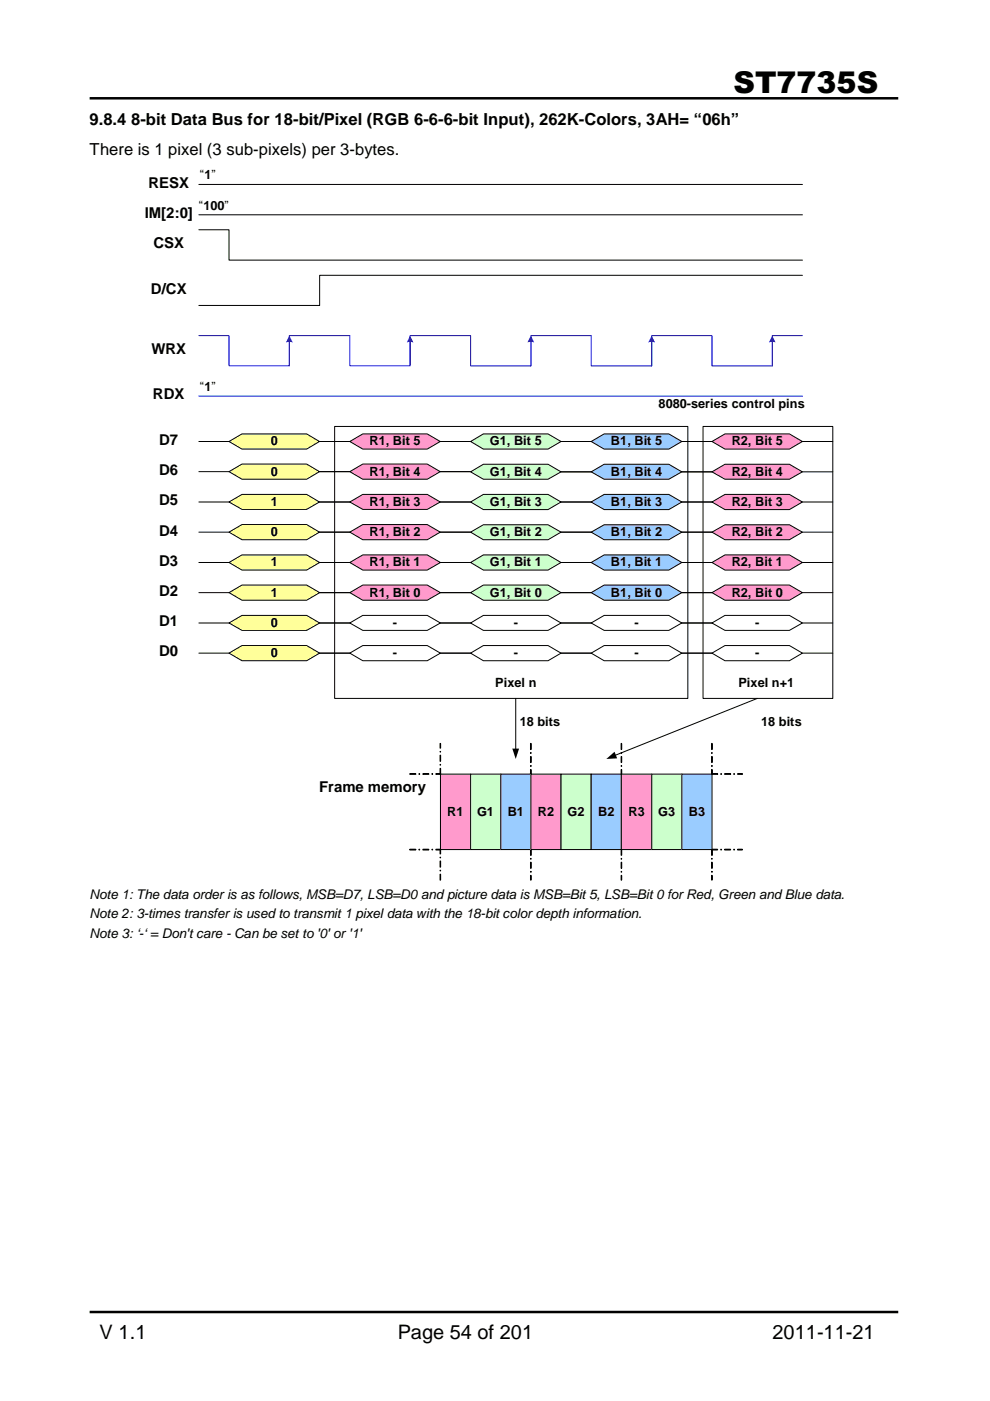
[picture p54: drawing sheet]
<svg xmlns="http://www.w3.org/2000/svg" width="210mm" height="297mm" viewBox="0 0 210 297" stroke-linecap="round" stroke-linejoin="round" font-family="sans-serif">
<defs><g id="words">
<text font-size="6.3" x="155.5" y="19.7">ST7735S</text>
<g font-size="4.2">
<text x="21.1" y="283.9">V 1.1</text>
<text x="84.3" y="283.9">Page 54 of 201</text>
<text x="163.8" y="283.9">2011-11-21</text>
</g>
<g font-size="3.5">
<text x="19" y="26.5">9.8.4 8-bit Data Bus for 18-bit/Pixel (RGB 6-6-6-bit Input), 262K-Colors, 3AH= “06h”</text>
<text x="19" y="32.8">There is 1 pixel (3 sub-pixels) per 3-bytes.</text>
</g>
<g font-size="3.2">
<text x="31.5" y="39.8">RESX</text>
<text x="30.7" y="46.2">IM[2:0]</text>
<text x="32.6" y="52.6">CSX</text>
<text x="32" y="62.2">D/CX</text>
<text x="32.1" y="75.1">WRX</text>
<text x="32.4" y="84.7">RDX</text>
<text x="33.7" y="94.3">D7</text>
<text x="33.7" y="100.7">D6</text>
<text x="33.7" y="107.1">D5</text>
<text x="33.7" y="113.5">D4</text>
<text x="33.7" y="119.9">D3</text>
<text x="33.7" y="126.3">D2</text>
<text x="33.7" y="132.8">D1</text>
<text x="33.7" y="139.1">D0</text>
<text x="67.6" y="168">Frame memory</text>
</g>
<g font-size="2.8">
<text x="19" y="190.5">Note 1: The data order is as follows, MSB=D7, LSB=D0 and picture data is MSB=Bit 5, LSB=Bit 0 for Red, Green and Blue data.</text>
<text x="19" y="194.7">Note 2: 3-times transfer is used to transmit 1 pixel data with the 18-bit color depth information.</text>
<text x="19" y="199">Note 3: ‘-‘ = Don't care - Can be set to '0' or '1'</text>
</g>
<g font-size="2.7">
<text x="42.4" y="38">“1”</text>
<text x="42.2" y="44.5">“100”</text>
<text x="42.4" y="82.9">“1”</text>
<text x="139.6" y="86.4">8080-series control pins</text>
<text x="57.4" y="94.4">0</text>
<text x="78.4" y="94.4">R1, Bit 5</text>
<text x="103.9" y="94.4">G1, Bit 5</text>
<text x="129.5" y="94.4">B1, Bit 5</text>
<text x="155.2" y="94.4">R2, Bit 5</text>
<text x="57.4" y="100.8">0</text>
<text x="78.4" y="100.8">R1, Bit 4</text>
<text x="103.9" y="100.8">G1, Bit 4</text>
<text x="129.5" y="100.8">B1, Bit 4</text>
<text x="155.2" y="100.8">R2, Bit 4</text>
<text x="57.4" y="107.2">1</text>
<text x="78.4" y="107.2">R1, Bit 3</text>
<text x="103.9" y="107.2">G1, Bit 3</text>
<text x="129.5" y="107.2">B1, Bit 3</text>
<text x="155.2" y="107.2">R2, Bit 3</text>
<text x="57.4" y="113.7">0</text>
<text x="78.4" y="113.7">R1, Bit 2</text>
<text x="103.9" y="113.7">G1, Bit 2</text>
<text x="129.5" y="113.7">B1, Bit 2</text>
<text x="155.2" y="113.7">R2, Bit 2</text>
<text x="57.4" y="120.1">1</text>
<text x="78.4" y="120.1">R1, Bit 1</text>
<text x="103.9" y="120.1">G1, Bit 1</text>
<text x="129.5" y="120.1">B1, Bit 1</text>
<text x="155.2" y="120.1">R2, Bit 1</text>
<text x="57.4" y="126.5">1</text>
<text x="78.4" y="126.5">R1, Bit 0</text>
<text x="103.9" y="126.5">G1, Bit 0</text>
<text x="129.5" y="126.5">B1, Bit 0</text>
<text x="155.2" y="126.5">R2, Bit 0</text>
<text x="57.4" y="132.9">0</text>
<text x="83.3" y="132.9">-</text>
<text x="108.9" y="132.9">-</text>
<text x="134.5" y="132.9">-</text>
<text x="160.1" y="132.9">-</text>
<text x="57.4" y="139.3">0</text>
<text x="83.3" y="139.3">-</text>
<text x="108.9" y="139.3">-</text>
<text x="134.5" y="139.3">-</text>
<text x="160.1" y="139.3">-</text>
<text x="105" y="145.6">Pixel n</text>
<text x="156.6" y="145.6">Pixel n+1</text>
<text x="110.2" y="153.9">18 bits</text>
<text x="161.4" y="153.9">18 bits</text>
<text x="94.8" y="172.9">R1</text>
<text x="101.2" y="172.9">G1</text>
<text x="107.7" y="172.9">B1</text>
<text x="114" y="172.9">R2</text>
<text x="120.4" y="172.9">G2</text>
<text x="126.8" y="172.9">B2</text>
<text x="133.2" y="172.9">R3</text>
<text x="139.6" y="172.9">G3</text>
<text x="146" y="172.9">B3</text>
</g>
</g></defs>
<path d="M19 20.8h171.4M19 278.2h171.4" fill="none" stroke="#010101" stroke-width=".53"/>
<path d="M149 90.4h27.6v57.7h-27.6z" fill-rule="evenodd" fill="#fff"/>
<path d="M149.1 90.4h27.5v57.7h-27.5z" fill="none" stroke="#000" stroke-width=".21"/>
<path d="M70.9 90.4h74.9v57.7h-74.9z" fill-rule="evenodd" fill="#fff"/>
<path d="M71 90.4h74.8v57.7h-74.8z" fill="none" stroke="#000" stroke-width=".21"/>
<path d="M74.2 100l2.7-1.6h13.7l2.7 1.6-2.7 1.6h-13.7z" fill-rule="evenodd" fill="#ff9acc"/>
<path d="M67.7 100h6.5M74.2 100l2.7-1.6h13.7l2.7 1.6-2.7 1.6h-13.7zM93.3 100h6.4" fill="none" stroke="#000" stroke-width=".21"/>
<path d="M48.6 93.6l2.7-1.6h13.7l2.7 1.6-2.7 1.6h-13.7z" fill-rule="evenodd" fill="#ffff9a"/>
<path d="M42.2 93.6h6.4M48.6 93.6l2.7-1.6h13.7l2.7 1.6-2.7 1.6h-13.7zM67.7 93.6h6.5" fill="none" stroke="#000" stroke-width=".21"/>
<path d="M42.2 71.2h6.4v6.3h12.7v-6.3h6.4M61.3 72.3v5.2M42.2 84h127.9" fill="none" stroke="#00f" stroke-width=".21"/>
<path d="M61.3 71.2l.8 1.5-.5-.2-1 .2z" fill-rule="evenodd" fill="#00f"/>
<path d="M144.6 71.2h6.4v6.4h12.7v-6.4h6.4M163.7 72.3v5.3" fill="none" stroke="#00f" stroke-width=".21"/>
<path d="M163.7 71.2l.8 1.5-.5-.2-1 .2z" fill-rule="evenodd" fill="#00f"/>
<path d="M119 71.2h6.4v6.4h12.8v-6.4h6.4M138.2 72.3v5.3" fill="none" stroke="#00f" stroke-width=".21"/>
<path d="M138.2 71.2l.7 1.5-.5-.2-1 .2z" fill-rule="evenodd" fill="#00f"/>
<path d="M93.4 71.2h6.4v6.4h12.8v-6.4h6.4M112.6 72.3v5.3" fill="none" stroke="#00f" stroke-width=".21"/>
<path d="M112.6 71.2l.7 1.5-.4-.2-1.1 .2z" fill-rule="evenodd" fill="#00f"/>
<path d="M67.7 71.2h6.5v6.3h12.8v-6.3h6.3M87 72.3v5.2" fill="none" stroke="#00f" stroke-width=".21"/>
<path d="M86.9 71.2l.8 1.5-.5-.2-1 .2z" fill-rule="evenodd" fill="#00f"/>
<path d="M42.2 39.1h127.9M42.2 48.7h6.4v6.5h121.5M42.2 45.5h127.9M170.1 58.4h-102.3v6.4h-25.6" fill="none" stroke="#000" stroke-width=".21"/>
<path d="M74.2 106.4l2.7-1.6h13.7l2.7 1.6-2.7 1.6h-13.7z" fill-rule="evenodd" fill="#ff9acc"/>
<path d="M67.7 106.4h6.5M74.2 106.4l2.7-1.6h13.7l2.7 1.6-2.7 1.6h-13.7zM93.3 106.4h6.4" fill="none" stroke="#000" stroke-width=".21"/>
<path d="M48.6 100l2.7-1.6h13.7l2.7 1.6-2.7 1.6h-13.7z" fill-rule="evenodd" fill="#ffff9a"/>
<path d="M42.2 100h6.4M48.6 100l2.7-1.6h13.7l2.7 1.6-2.7 1.6h-13.7zM67.7 100h6.5" fill="none" stroke="#000" stroke-width=".21"/>
<path d="M74.2 112.8l2.7-1.6h13.7l2.7 1.6-2.7 1.6h-13.7z" fill-rule="evenodd" fill="#ff9acc"/>
<path d="M67.7 112.8h6.5M74.2 112.8l2.7-1.6h13.7l2.7 1.6-2.7 1.6h-13.7zM93.3 112.8h6.4" fill="none" stroke="#000" stroke-width=".21"/>
<path d="M48.6 106.4l2.7-1.6h13.7l2.7 1.6-2.7 1.6h-13.7z" fill-rule="evenodd" fill="#ffff9a"/>
<path d="M42.2 106.4h6.4M48.6 106.4l2.7-1.6h13.7l2.7 1.6-2.7 1.6h-13.7zM67.7 106.4h6.5" fill="none" stroke="#000" stroke-width=".21"/>
<path d="M74.2 119.3l2.7-1.6h13.7l2.8 1.6-2.8 1.6h-13.7z" fill-rule="evenodd" fill="#ff9acc"/>
<path d="M67.8 119.3h6.4M74.2 119.3l2.7-1.6h13.7l2.8 1.6-2.8 1.6h-13.7zM93.4 119.3h6.4" fill="none" stroke="#000" stroke-width=".21"/>
<path d="M48.6 112.8l2.7-1.6h13.7l2.7 1.6-2.7 1.6h-13.7z" fill-rule="evenodd" fill="#ffff9a"/>
<path d="M42.2 112.8h6.4M48.6 112.8l2.7-1.6h13.7l2.7 1.6-2.7 1.6h-13.7zM67.7 112.8h6.5" fill="none" stroke="#000" stroke-width=".21"/>
<path d="M74.2 125.7l2.7-1.7h13.7l2.8 1.7-2.8 1.6h-13.7z" fill-rule="evenodd" fill="#ff9acc"/>
<path d="M67.8 125.7h6.4M74.2 125.7l2.7-1.7h13.7l2.8 1.7-2.8 1.6h-13.7zM93.4 125.7h6.4" fill="none" stroke="#000" stroke-width=".21"/>
<path d="M48.6 119.3l2.7-1.6h13.7l2.8 1.6-2.8 1.6h-13.7z" fill-rule="evenodd" fill="#ffff9a"/>
<path d="M42.2 119.3h6.4M48.6 119.3l2.7-1.6h13.7l2.8 1.6-2.8 1.6h-13.7zM67.8 119.3h6.4" fill="none" stroke="#000" stroke-width=".21"/>
<path d="M74.2 93.6l2.7-1.6h13.7l2.7 1.6-2.7 1.6h-13.7z" fill-rule="evenodd" fill="#ff9acc"/>
<path d="M67.7 93.6h6.5M74.2 93.6l2.7-1.6h13.7l2.7 1.6-2.7 1.6h-13.7zM93.3 93.6h6.4" fill="none" stroke="#000" stroke-width=".21"/>
<path d="M48.6 125.7l2.7-1.7h13.7l2.8 1.7-2.8 1.6h-13.7z" fill-rule="evenodd" fill="#ffff9a"/>
<path d="M42.2 125.7h6.4M48.6 125.7l2.7-1.7h13.7l2.8 1.7-2.8 1.6h-13.7zM67.8 125.7h6.4" fill="none" stroke="#000" stroke-width=".21"/>
<path d="M74.2 132.1l2.7-1.6h13.7l2.8 1.6-2.8 1.6h-13.7z" fill-rule="evenodd" fill="#fff"/>
<path d="M67.8 132.1h6.4M74.2 132.1l2.7-1.6h13.7l2.8 1.6-2.8 1.6h-13.7zM93.4 132.1h6.4" fill="none" stroke="#000" stroke-width=".21"/>
<path d="M99.8 132.1l2.7-1.6h13.7l2.8 1.6-2.8 1.6h-13.7z" fill-rule="evenodd" fill="#fff"/>
<path d="M93.4 132.1h6.4M99.8 132.1l2.7-1.6h13.7l2.8 1.6-2.8 1.6h-13.7zM119 132.1h6.3" fill="none" stroke="#000" stroke-width=".21"/>
<path d="M48.6 132.1l2.7-1.6h13.7l2.8 1.6-2.8 1.6h-13.7z" fill-rule="evenodd" fill="#ffff9a"/>
<path d="M42.2 132.1h6.4M48.6 132.1l2.7-1.6h13.7l2.8 1.6-2.8 1.6h-13.7zM67.8 132.1h6.4" fill="none" stroke="#000" stroke-width=".21"/>
<path d="M74.2 138.5l2.7-1.6h13.7l2.8 1.6-2.8 1.6h-13.7z" fill-rule="evenodd" fill="#fff"/>
<path d="M67.8 138.5h6.4M74.2 138.5l2.7-1.6h13.7l2.8 1.6-2.8 1.6h-13.7zM93.4 138.5h6.4" fill="none" stroke="#000" stroke-width=".21"/>
<path d="M99.8 138.5l2.7-1.6h13.7l2.8 1.6-2.8 1.6h-13.7z" fill-rule="evenodd" fill="#fff"/>
<path d="M93.4 138.5h6.4M99.8 138.5l2.7-1.6h13.7l2.8 1.6-2.8 1.6h-13.7zM119 138.5h6.3" fill="none" stroke="#000" stroke-width=".21"/>
<path d="M48.6 138.5l2.7-1.6h13.7l2.8 1.6-2.8 1.6h-13.7z" fill-rule="evenodd" fill="#ffff9a"/>
<path d="M42.2 138.5h6.4M48.6 138.5l2.7-1.6h13.7l2.8 1.6-2.8 1.6h-13.7zM67.8 138.5h6.4M109.3 148.1v10.8M160.6 148.1l-30.2 12" fill="none" stroke="#000" stroke-width=".21"/>
<path d="M108.6 158.7h1.5l-.8 2.2zM128.6 160.9l1.7-1.5 .5 1.4z" fill="#000"/>
<path d="M93.4 164.1h6.4v16h-6.4z" fill-rule="evenodd" fill="#ff9acc"/>
<path d="M93.4 164.1h6.4v16h-6.4z" fill="none" stroke="#000" stroke-width=".21"/>
<path d="M99.8 164.1h6.4v16h-6.4z" fill-rule="evenodd" fill="#cfc"/>
<path d="M99.8 164.1h6.4v16h-6.4z" fill="none" stroke="#000" stroke-width=".21"/>
<path d="M106.2 164.1h6.4v16h-6.4z" fill-rule="evenodd" fill="#9accff"/>
<g fill="none" stroke="#000" stroke-width=".21">
<path d="M93.3 157.7h.1v.9zM93.3 159.3l.1 .2zM112.5 157.7h.1v1.2zM112.5 159.6l.1 .1zM131.7 157.6l.1 .1v1.2zM131.7 159.6l.1 .1zM150.9 157.7h.1v1.2zM150.9 159.6l.1 .1zM86.9 164h1.2l.1 .1-1.3 .1zM88.9 164l.1 .2-.2-.1zM89.7 164h1.1l.1 .1-1.2 .1zM91.6 164l.1 .2-.1-.1z"/>
<path d="M92.4 164h1v.1l-1 .1zM93.3 162.9h.1v1.3zM93.3 162.1l.1 .1zM93.3 160.1l.1 .1v1.2zM106.2 164.1h6.4v16h-6.4zM112.5 160.4h.1v1.3zM112.5 163.2h.1v1l-.1-.1zM131.7 160.4h.1v1.3zM131.7 162.3l.1 .2zM131.7 163.2h.1v1zM150.9 164h1.2l.1 .1-1.3 .1zM150.9 160.4h.1v1.3z"/>
<path d="M150.9 162.4l.1 .1zM150.9 163.2h.1v1h-.1zM152.8 164l.2 .1-.2 .1zM153.7 164h1.1l.1 .1-1.2 .1zM155.6 164l.1 .1-.1 .1zM156.4 164.1l.9-.1 .1 .1zM86.9 180.1l1.2-.1 .1 .2h-1.3zM88.8 180.1l.2 .1zM89.7 180.1l1.2-.1v.2h-1.2zM91.6 180.1l.1 .1zM92.4 180.1l1-.1v.2h-.9zM93.3 185.3l.1 .1v1.2z"/>
<path d="M93.3 184.5l.1 .2zM93.3 182.5l.1 .1v1.3zM93.3 181.7l.1 .2zM93.3 180.1h.1v1zM112.5 180.1h.1v1.3zM112.5 182l.1 .1-.1 .1zM112.5 182.8l.1 .1v1.2zM112.5 185.6l.1 .1v.9zM131.7 180l.1 .1-.1 1.3zM131.7 182l.1 .2zM131.7 182.8h.1v1.3zM131.7 184.7l.1 .2z"/>
<path d="M131.7 185.6h.1v1zM150.9 180.1h1.3l-1.3 .1zM150.9 180.1h.1v1.3zM150.9 182l.1 .1-.1 .1zM150.9 182.8l.1 .1v1.2zM150.9 184.8l.1 .1zM150.9 185.6l.1 .1v.9zM152.8 180.1l.2 .1zM153.6 180.1h1.3l-1.2 .1zM155.6 180.1l.1 .1zM156.4 180.1h1l-1 .1z"/>
<circle cx="112.6" cy="162.4" r=".09"/>
<circle cx="112.6" cy="184.8" r=".09"/>
</g>
<g fill="#000">
<path d="M112.5 157.7h.1v1.2zM112.5 159.6l.1 .1zM112.5 160.4h.1v1.3zM112.5 162.4a.09 .09 0 0 1 .1 0 .09 .09 0 0 1-.1 0zM112.5 163.2h.1v1l-.1-.1z"/>
<path d="M131.7 157.6l.1 .1v1.2zM131.7 159.6l.1 .1zM131.7 160.4h.1v1.3zM131.7 162.3l.1 .2zM131.7 163.2h.1v1z"/>
<path d="M150.9 157.7h.1v1.2zM150.9 159.6l.1 .1zM150.9 160.4h.1v1.3zM150.9 162.4l.1 .1zM150.9 163.2h.1v1h-.1z"/>
<path d="M86.9 164h1.2l.1 .1-1.3 .1zM88.9 164l.1 .2-.2-.1zM89.7 164h1.1l.1 .1-1.2 .1zM91.6 164l.1 .2-.1-.1zM92.4 164h1v.1l-1 .1z"/>
<path d="M93.3 162.9h.1v1.3zM93.3 162.1l.1 .1zM93.3 160.1l.1 .1v1.2zM93.3 159.3l.1 .2zM93.3 157.7h.1v.9z"/>
<path d="M150.9 164h1.2l.1 .1-1.3 .1zM152.8 164l.2 .1-.2 .1zM153.7 164h1.1l.1 .1-1.2 .1zM155.6 164l.1 .1-.1 .1zM156.4 164.1l.9-.1 .1 .1z"/>
<path d="M86.9 180.1l1.2-.1 .1 .2h-1.3zM88.8 180.1l.2 .1zM89.7 180.1l1.2-.1v.2h-1.2zM91.6 180.1l.1 .1zM92.4 180.1l1-.1v.2h-.9z"/>
<path d="M93.3 185.3l.1 .1v1.2zM93.3 184.5l.1 .2zM93.3 182.5l.1 .1v1.3zM93.3 181.7l.1 .2zM93.3 180.1h.1v1z"/>
<path d="M112.5 180.1h.1v1.3zM112.5 182l.1 .1-.1 .1zM112.5 182.8l.1 .1v1.2zM112.5 184.8a.09 .09 0 0 1 .1 0 .09 .09 0 0 1-.1 0zM112.5 185.6l.1 .1v.9z"/>
<path d="M131.7 180l.1 .1-.1 1.3zM131.7 182l.1 .2zM131.7 182.8h.1v1.3zM131.7 184.7l.1 .2zM131.7 185.6h.1v1z"/>
<path d="M150.9 180.1h1.3l-1.3 .1zM152.8 180.1l.2 .1zM153.6 180.1h1.3l-1.2 .1zM155.6 180.1l.1 .1zM156.4 180.1h1l-1 .1z"/>
<path d="M150.9 180.1h.1v1.3zM150.9 182l.1 .1-.1 .1zM150.9 182.8l.1 .1v1.2zM150.9 184.8l.1 .1zM150.9 185.6l.1 .1v.9z"/>
</g>
<path d="M112.6 164.1h6.4v16h-6.4z" fill-rule="evenodd" fill="#ff9acc"/>
<path d="M112.6 164.1h6.4v16h-6.4z" fill="none" stroke="#000" stroke-width=".21"/>
<path d="M119 164.1h6.3v16h-6.3z" fill-rule="evenodd" fill="#cfc"/>
<path d="M119 164.1h6.4v16h-6.4z" fill="none" stroke="#000" stroke-width=".21"/>
<path d="M125.3 164.1h6.4v16h-6.4z" fill-rule="evenodd" fill="#9accff"/>
<path d="M125.4 164.1h6.3v16h-6.3z" fill="none" stroke="#000" stroke-width=".21"/>
<path d="M131.7 164.1h6.5v16h-6.5z" fill-rule="evenodd" fill="#ff9acc"/>
<path d="M131.7 164.1h6.5v16h-6.5z" fill="none" stroke="#000" stroke-width=".21"/>
<path d="M138.2 164.1h6.4v16h-6.4z" fill-rule="evenodd" fill="#cfc"/>
<path d="M138.2 164.1h6.4v16h-6.4z" fill="none" stroke="#000" stroke-width=".21"/>
<path d="M144.6 164.1h6.4v16h-6.4z" fill-rule="evenodd" fill="#9accff"/>
<path d="M144.6 164.1h6.4v16h-6.4z" fill="none" stroke="#000" stroke-width=".21"/>
<path d="M125.3 132.1l2.8-1.6h13.7l2.8 1.6-2.8 1.6h-13.7z" fill-rule="evenodd" fill="#fff"/>
<path d="M119 132.1h6.3M125.3 132.1l2.8-1.6h13.7l2.8 1.6-2.8 1.6h-13.7zM144.6 132.1h6.4" fill="none" stroke="#000" stroke-width=".21"/>
<path d="M151 132.1l2.7-1.6h13.7l2.7 1.6-2.7 1.6h-13.7z" fill-rule="evenodd" fill="#fff"/>
<path d="M144.6 132.1h6.4M151 132.1l2.7-1.6h13.7l2.7 1.6-2.7 1.6h-13.7zM170.1 132.1h6.5" fill="none" stroke="#000" stroke-width=".21"/>
<path d="M125.3 138.5l2.8-1.6h13.7l2.8 1.6-2.8 1.6h-13.7z" fill-rule="evenodd" fill="#fff"/>
<path d="M119 138.5h6.3M125.3 138.5l2.8-1.6h13.7l2.8 1.6-2.8 1.6h-13.7zM144.6 138.5h6.4" fill="none" stroke="#000" stroke-width=".21"/>
<path d="M151 138.5l2.7-1.6h13.7l2.7 1.6-2.7 1.6h-13.7z" fill-rule="evenodd" fill="#fff"/>
<path d="M144.6 138.5h6.4M151 138.5l2.7-1.6h13.7l2.7 1.6-2.7 1.6h-13.7zM170.1 138.5h6.5" fill="none" stroke="#000" stroke-width=".21"/>
<path d="M99.8 100l2.7-1.6h13.7l2.8 1.6-2.8 1.6h-13.7z" fill-rule="evenodd" fill="#cfc"/>
<path d="M93.3 100h6.4M99.8 100l2.7-1.6h13.7l2.8 1.6-2.8 1.6h-13.7zM119 100h6.3" fill="none" stroke="#000" stroke-width=".21"/>
<path d="M99.8 106.4l2.7-1.6h13.7l2.8 1.6-2.8 1.6h-13.7z" fill-rule="evenodd" fill="#cfc"/>
<path d="M93.3 106.4h6.4M99.8 106.4l2.7-1.6h13.7l2.8 1.6-2.8 1.6h-13.7zM119 106.4h6.3" fill="none" stroke="#000" stroke-width=".21"/>
<path d="M99.8 112.8l2.7-1.5h13.7l2.8 1.5-2.8 1.6h-13.7z" fill-rule="evenodd" fill="#cfc"/>
<path d="M93.3 112.8h6.4M99.8 112.8l2.7-1.5h13.7l2.8 1.5-2.8 1.6h-13.7zM119 112.8h6.3" fill="none" stroke="#000" stroke-width=".21"/>
<path d="M99.8 119.3l2.7-1.6h13.7l2.8 1.6-2.8 1.6h-13.7z" fill-rule="evenodd" fill="#cfc"/>
<path d="M93.4 119.3h6.4M99.8 119.3l2.7-1.6h13.7l2.8 1.6-2.8 1.6h-13.7zM119 119.3h6.3" fill="none" stroke="#000" stroke-width=".21"/>
<path d="M99.8 125.7l2.7-1.7h13.7l2.8 1.7-2.8 1.6h-13.7z" fill-rule="evenodd" fill="#cfc"/>
<path d="M93.4 125.7h6.4M99.8 125.7l2.7-1.7h13.7l2.8 1.7-2.8 1.6h-13.7zM119 125.7h6.3" fill="none" stroke="#000" stroke-width=".21"/>
<path d="M99.8 93.6l2.7-1.6h13.7l2.8 1.6-2.8 1.6h-13.7z" fill-rule="evenodd" fill="#cfc"/>
<path d="M93.3 93.6h6.4M99.8 93.6l2.7-1.6h13.7l2.8 1.6-2.8 1.6h-13.7zM119 93.6h6.3" fill="none" stroke="#000" stroke-width=".21"/>
<path d="M125.3 100l2.8-1.6h13.7l2.8 1.6-2.8 1.6h-13.7z" fill-rule="evenodd" fill="#9accff"/>
<path d="M119 100h6.3M125.3 100l2.8-1.6h13.7l2.8 1.6-2.8 1.6h-13.7zM144.6 100h6.4" fill="none" stroke="#000" stroke-width=".21"/>
<path d="M125.3 106.4l2.8-1.6h13.7l2.8 1.6-2.8 1.6h-13.7z" fill-rule="evenodd" fill="#9accff"/>
<path d="M119 106.4h6.3M125.3 106.4l2.8-1.6h13.7l2.8 1.6-2.8 1.6h-13.7zM144.6 106.4h6.4" fill="none" stroke="#000" stroke-width=".21"/>
<path d="M125.3 112.8l2.8-1.5h13.7l2.8 1.5-2.8 1.6h-13.7z" fill-rule="evenodd" fill="#9accff"/>
<path d="M119 112.8h6.3M125.3 112.8l2.8-1.5h13.7l2.8 1.5-2.8 1.6h-13.7zM144.6 112.8h6.4" fill="none" stroke="#000" stroke-width=".21"/>
<path d="M125.3 119.3l2.8-1.6h13.7l2.8 1.6-2.8 1.6h-13.7z" fill-rule="evenodd" fill="#9accff"/>
<path d="M119 119.3h6.3M125.3 119.3l2.8-1.6h13.7l2.8 1.6-2.8 1.6h-13.7zM144.6 119.3h6.4" fill="none" stroke="#000" stroke-width=".21"/>
<path d="M125.3 125.7l2.8-1.7h13.7l2.8 1.7-2.8 1.6h-13.7z" fill-rule="evenodd" fill="#9accff"/>
<path d="M119 125.7h6.3M125.3 125.7l2.8-1.7h13.7l2.8 1.7-2.8 1.6h-13.7zM144.6 125.7h6.4" fill="none" stroke="#000" stroke-width=".21"/>
<path d="M125.3 93.6l2.8-1.6h13.7l2.8 1.6-2.8 1.6h-13.7z" fill-rule="evenodd" fill="#9accff"/>
<path d="M119 93.6h6.3M125.3 93.6l2.8-1.6h13.7l2.8 1.6-2.8 1.6h-13.7zM144.6 93.6h6.4" fill="none" stroke="#000" stroke-width=".21"/>
<path d="M151 100l2.7-1.6h13.7l2.7 1.6-2.7 1.6h-13.7z" fill-rule="evenodd" fill="#ff9acc"/>
<path d="M144.6 100h6.4M151 100l2.7-1.6h13.7l2.7 1.6-2.7 1.6h-13.7zM170.1 100h6.5" fill="none" stroke="#000" stroke-width=".21"/>
<path d="M151 106.4l2.7-1.6h13.7l2.7 1.6-2.7 1.6h-13.7z" fill-rule="evenodd" fill="#ff9acc"/>
<path d="M144.6 106.4h6.4M151 106.4l2.7-1.6h13.7l2.7 1.6-2.7 1.6h-13.7zM170.1 106.4h6.5" fill="none" stroke="#000" stroke-width=".21"/>
<path d="M151 112.8l2.7-1.5h13.7l2.7 1.5-2.7 1.6h-13.7z" fill-rule="evenodd" fill="#ff9acc"/>
<path d="M144.6 112.8h6.4M151 112.8l2.7-1.5h13.7l2.7 1.5-2.7 1.6h-13.7zM170.1 112.8h6.5" fill="none" stroke="#000" stroke-width=".21"/>
<path d="M151 119.3l2.7-1.6h13.7l2.7 1.6-2.7 1.6h-13.7z" fill-rule="evenodd" fill="#ff9acc"/>
<path d="M144.6 119.3h6.4M151 119.3l2.7-1.6h13.7l2.7 1.6-2.7 1.6h-13.7zM170.1 119.3h6.5" fill="none" stroke="#000" stroke-width=".21"/>
<path d="M151 125.7l2.7-1.7h13.7l2.7 1.7-2.7 1.6h-13.7z" fill-rule="evenodd" fill="#ff9acc"/>
<path d="M144.6 125.7h6.4M151 125.7l2.7-1.7h13.7l2.7 1.7-2.7 1.6h-13.7zM170.1 125.7h6.5" fill="none" stroke="#000" stroke-width=".21"/>
<path d="M151 93.6l2.7-1.6h13.7l2.7 1.6-2.7 1.6h-13.7z" fill-rule="evenodd" fill="#ff9acc"/>
<path d="M144.6 93.6h6.4M151 93.6l2.7-1.6h13.7l2.7 1.6-2.7 1.6h-13.7zM170.1 93.6h6.5" fill="none" stroke="#000" stroke-width=".21"/>
<use href="#words"/>
</svg>
